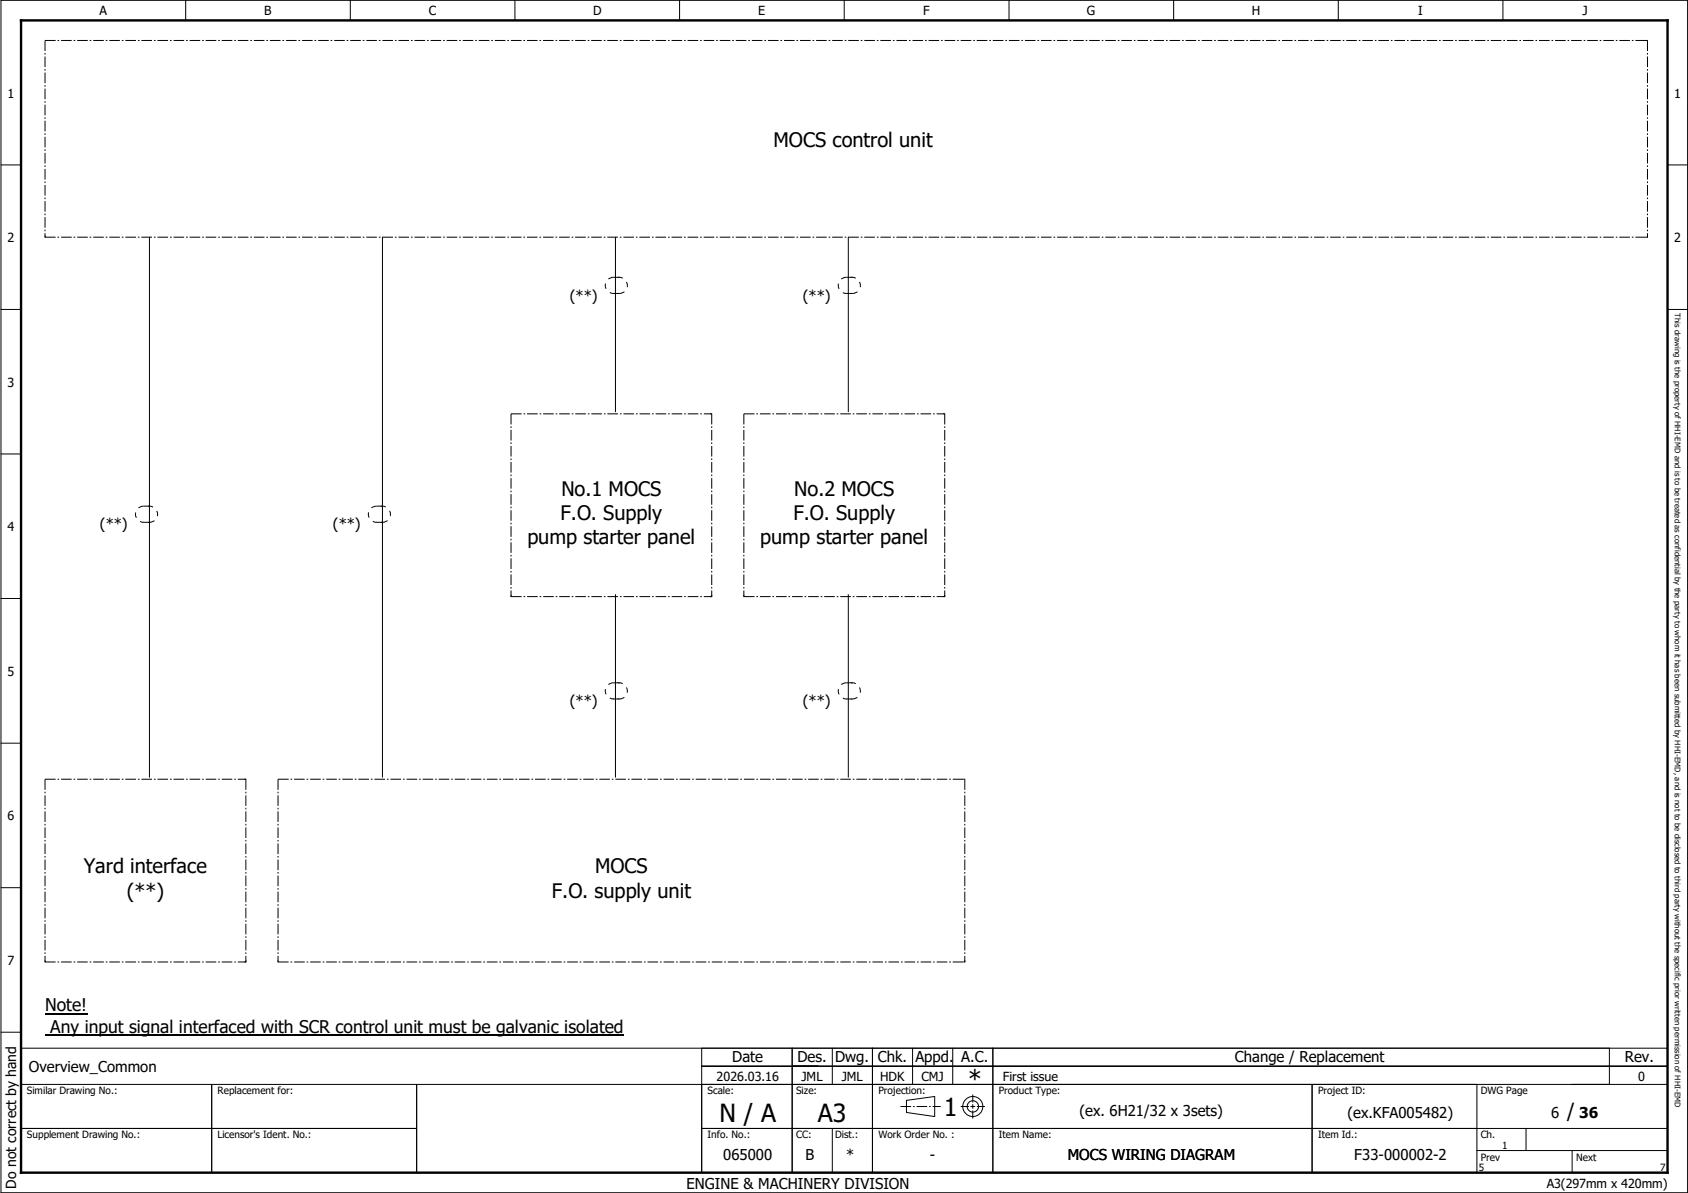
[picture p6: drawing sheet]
<svg xmlns="http://www.w3.org/2000/svg" width="420mm" height="297mm" viewBox="0 0 420 297" stroke-linecap="round" stroke-linejoin="round" font-family="sans-serif">
<defs><g id="words">
<g font-size="6.2">
<text x="240.9" y="270.9">*</text>
<text x="179.1" y="279.4">N / A</text>
<text x="203.6" y="279.4">A3</text>
<text x="234.9" y="278">1</text>
</g>
<g font-size="5">
<text x="192.6" y="36.5">MOCS control unit</text>
<text x="139.7" y="123.5">No.1 MOCS</text>
<text x="197.7" y="123.5">No.2 MOCS</text>
<text x="139.5" y="129.5">F.O. Supply</text>
<text x="197.5" y="129.5">F.O. Supply</text>
<text x="131.3" y="135.5">pump starter panel</text>
<text x="189.2" y="135.5">pump starter panel</text>
<text x="20.9" y="217.5">Yard interface</text>
<text x="148.1" y="217.5">MOCS</text>
<text x="31.6" y="223.5">(**)</text>
<text x="137.4" y="223.5">F.O. supply unit</text>
<text x="390.1" y="278.5">/</text>
</g>
<g font-size="4.3">
<text x="11.2" y="251.8">Note!</text>
<text x="12.5" y="257.1">Any input signal interfaced with SCR control unit must be galvanic isolated</text>
</g>
<g font-size="3.7">
<text x="141.8" y="74.8">(**)</text>
<text x="199.8" y="74.8">(**)</text>
<text x="24.9" y="131.8">(**)</text>
<text x="82.9" y="131.8">(**)</text>
<text x="141.8" y="175.8">(**)</text>
<text x="199.8" y="175.8">(**)</text>
<text x="7.2" y="267">Overview_Common</text>
<text x="182.3" y="264.5">Date</text>
<text x="198.5" y="264.5">Des. Dwg. Chk. Appd. A.C.</text>
<text x="307.4" y="264.5">Change / Replacement</text>
<text x="404.4" y="264.5">Rev.</text>
<text x="268.7" y="278">(ex. 6H21/32 x 3sets)</text>
<text x="335.4" y="278.5">(ex.KFA005482)</text>
<text x="386.1" y="278.5">6</text>
<text x="393.1" y="278.5">36</text>
<text x="180" y="288.9">065000</text>
<text x="200.5" y="288.9">B</text>
<text x="210.6" y="288.9">*</text>
<text x="231.5" y="288.9">-</text>
<text x="265.8" y="288.9">MOCS WIRING DIAGRAM</text>
<text x="337.1" y="288.9">F33-000002-2</text>
<text x="170.9" y="296">ENGINE &amp; MACHINERY DIVISION</text>
</g>
<text font-size="3.5" x="4" y="296" transform="rotate(-90 4 296)">Do not correct by hand</text>
<g font-size="3.1">
<text x="24.8" y="3.8">A</text>
<text x="65.8" y="3.8">B</text>
<text x="106.8" y="3.8">C</text>
<text x="147.6" y="3.8">D</text>
<text x="188.8" y="3.8">E</text>
<text x="229.8" y="3.8">F</text>
<text x="270.5" y="3.8">G</text>
<text x="311.6" y="3.8">H</text>
<text x="353" y="3.8">I</text>
<text x="393.9" y="3.8">J</text>
<text x="1.9" y="24.3">1</text>
<text x="416.7" y="24.3">1</text>
<text x="1.9" y="60.3">2</text>
<text x="416.7" y="60.3">2</text>
<text x="1.9" y="96.3">3</text>
<text x="1.9" y="132.2">4</text>
<text x="1.9" y="168.2">5</text>
<text x="1.9" y="204.2">6</text>
<text x="1.9" y="240.2">7</text>
<text x="178.4" y="269.2">2026.03.16</text>
<text x="199.5" y="269.2">JML</text>
<text x="209.5" y="269.2">JML</text>
<text x="219.1" y="269.2">HDK</text>
<text x="229.4" y="269.2">CMJ</text>
<text x="249.6" y="269.2">First issue</text>
<text x="407.7" y="269.2">0</text>
<text x="385" y="295.7">A3(297mm x 420mm)</text>
</g>
<g font-size="2.5">
<text x="6.7" y="272.5">Similar Drawing No.:</text>
<text x="54.2" y="272.5">Replacement for:</text>
<text x="176.1" y="272.5">Scale:</text>
<text x="198.2" y="272.5">Size:</text>
<text x="218.6" y="272.5">Projection:</text>
<text x="248.6" y="272.5">Product Type:</text>
<text x="328.1" y="272.5">Project ID:</text>
<text x="368.6" y="272.5">DWG Page</text>
<text x="6.7" y="283.5">Supplement Drawing No.:</text>
<text x="54.2" y="283.5">Licensor's Ident. No.:</text>
<text x="176.1" y="283.5">Info. No.:</text>
<text x="198.2" y="283.5">CC:</text>
<text x="207.9" y="283.5">Dist.:</text>
<text x="218.6" y="283.5">Work Order No. :</text>
<text x="248.6" y="283.5">Item Name:</text>
<text x="328.1" y="283.5">Item Id.:</text>
<text x="368.6" y="283.5">Ch.</text>
<text x="373.9" y="286">1</text>
<text x="368.1" y="291.5">5</text>
<text x="368.6" y="289">Prev</text>
<text x="392.3" y="289">Next</text>
<text x="413.2" y="291.5">7</text>
</g>
<text font-size="1.9" x="416.9" y="78" transform="rotate(90 416.9 78)">This drawing is the property of HHI-EMD and is to be treated as confidential by the party to whom it has been submitted by HHI-EMD, and is not to be disclosed to third party without the specific prior written permission of HHI-EMD</text>
</g></defs>
<path d="M297.3 0l-297.1 297.1M.2 226.9l99.2 70.1M.1 286.9l10.2 10.2" fill="none" stroke="#fff" stroke-width=".25"/>
<g fill="none" stroke="#000" stroke-width=".25">
<path d="M.2 .1h419.9v296.9h-419.9zM46.2 .1v5M87.2 .1v5M128.2 .1v5M169.2 .1v5M210.1 .1v5M251.2 .1v5M292.1 .1v5M333.1 .1v5M374.1 .1v5M.2 41.1h5M37.2 59.1v134.4"/>
<path d="M95.2 59.1v134.4M153.2 59.1v43.4M211.1 59.1v43.4M415.1 41.1h5M.2 77h5M415.1 77h5M.2 113h5M.2 149h5M153.2 148v45.5M211.1 148v45.5M.2 185h5M.2 221h5"/>
<path d="M.2 257h5M5.2 261h409.9M52.7 270v22M103.7 270v22M174.7 261v31M174.7 265.5h240.4M197.2 261v31M207.2 261v9M217.2 261v31M225.6 274l7.1-1v5l-7.1-1zM227.1 261v9M237.1 261v9"/>
<path d="M241.6 275.5h1M242.1 275v1M247.1 261v31M326.6 270v22M367.6 270v22h-362.4v-22h409.9M400.6 261v9M5.2 281h98.5M174.7 281h240.4M207.2 281v11M367.6 286.5h47.5M379.8 281v5.5M391.3 286.5v5.5"/>
<circle cx="242.1" cy="275.5" r="2.49"/>
<circle cx="242.2" cy="275.5" r="1.42"/>
</g>
<path d="M5.2 5.1h409.9v286.9h-409.9z" fill="none" stroke="#000" stroke-width=".6"/>
<g fill="none" stroke="#000" stroke-width=".25" stroke-dasharray="2.6 .5 .4 .5" stroke-linecap="butt">
<path d="M11.2 10.1h398.9M11.2 10.1v49M410.1 10.1v49M11.2 59.1h398.9M127.2 103h50M127.2 103v45.5M177.2 103v45.5M185.2 103h50M185.2 103v45.5M235.2 103v45.5M127.2 148.5h50M185.2 148.5h50"/>
<path d="M11.2 194h50M11.2 194v45.5M61.2 194v45.5M69.2 194h170.9M69.2 194v45.5M240.1 194v45.5M11.2 239.5h50M69.2 239.5h170.9M224.1 275.5h10M239.1 275.5h2.1M242.1 276.5v2M242.1 272.5v2"/>
<path d="M243.2 275.5h1.9"/>
</g>
<g fill="#000">
<path d="M409.7 9.9l.5 .2-.5 .1zM11.1 58.7h.2v.4h-.2zM409.7 58.9l.5 .2-.5 .1zM409.9 58.7h.3l-.1 .5zM152.6 72.9l.2 .2-.1 .1zM153.8 72.9l.5 .2-.5 .1zM153.8 68.9l.5 .1v.2h-.5zM154.1 69l.1 .2zM210.6 72.9l.2 .1-.2 .2zM211.8 72.9l.5 .2-.5 .1zM211.8 68.9l.4 .1v.2h-.4zM212.1 69l.1 .2z"/>
<path d="M176.8 102.9l.5 .1-.5 .2zM234.8 102.9l.5 .1-.5 .2zM35.7 129.9l.1 .1-.1 .2zM36.9 129.9l.4 .1v.1l-.4 .1zM36.9 125.9h.4v.3h-.4zM37.1 125.9h.2v.3h-.2zM93.6 129.9l.2 .2-.2 .1zM94.8 129.9l.5 .1-.5 .2zM94.8 125.9h.5v.3h-.5zM95.1 125.9h.1v.3zM127.1 148.2h.2l-.1 .5zM176.8 148.4l.5 .1-.5 .2z"/>
<path d="M177 148.2h.3l-.1 .5zM185 148.2h.3l-.1 .5zM234.8 148.4l.5 .1-.5 .2zM235 148.2h.3l-.1 .5zM152.6 173.9l.2 .2-.2 .1zM153.8 173.9l.5 .1-.5 .2zM153.8 169.9h.5v.2h-.5zM154.1 169.9h.1v.2zM210.6 173.9l.2 .1-.2 .2zM211.8 173.9l.5 .1-.5 .2zM211.8 169.9h.4v.2h-.4zM212.1 169.9h.1v.2z"/>
<path d="M60.8 193.9l.5 .1-.5 .1zM239.8 193.9l.5 .1-.5 .1zM11.1 239.1h.2v.5h-.2zM60.8 239.4l.5 .1-.5 .1zM61.1 239.1h.2v.5l-.2-.1zM69.1 239.1h.2v.5l-.2-.1zM239.8 239.4l.5 .1-.5 .1zM240 239.1h.3l-.1 .5-.2-.1zM234 275.4l.2 .1zM241 275.4l.2 .1zM242.1 278.3v.3zM242.1 274.3v.2z"/>
<path d="M245 275.4l.2 .1z"/>
</g>
<path d="M11.2 252.4h10.5M11.2 257.6h144" fill="none" stroke="#000" stroke-width=".3"/>
<g fill="none" stroke="#000" stroke-width=".25" stroke-dasharray="1.3 1.3" stroke-linecap="butt">
<path d="M152.7 73.1h1.5M152.7 69h1.5M152.7 69a2.01 2.01 0 0 0-2 2.1 2.01 2.01 0 0 0 2 2M154.2 73.1a2.01 2.01 0 0 0 2-2 2.01 2.01 0 0 0-2-2.1M210.6 73.1h1.6M210.6 69h1.6M210.6 69a2.01 2.01 0 0 0-2 2.1 2.01 2.01 0 0 0 2 2M212.2 73.1a2.01 2.01 0 0 0 2-2 2.01 2.01 0 0 0-2-2.1M35.7 130h1.5M35.7 126h1.5M35.7 126a2.01 2.01 0 0 0-2 2 2.01 2.01 0 0 0 2 2M37.2 130a2.01 2.01 0 0 0 2-2 2.01 2.01 0 0 0-2-2"/>
<path d="M93.7 130h1.5M93.7 126h1.5M93.7 126a2.01 2.01 0 0 0-2 2 2.01 2.01 0 0 0 2 2M95.2 130a2.01 2.01 0 0 0 2-2 2.01 2.01 0 0 0-2-2M152.7 174h1.5M152.7 170h1.5M152.7 170a2.01 2.01 0 0 0-2 2 2.01 2.01 0 0 0 2 2M154.2 174a2.01 2.01 0 0 0 2-2 2.01 2.01 0 0 0-2-2M210.6 174h1.6M210.6 170h1.6M210.6 170a2.01 2.01 0 0 0-2 2 2.01 2.01 0 0 0 2 2M212.2 174a2.01 2.01 0 0 0 2-2 2.01 2.01 0 0 0-2-2"/>
</g>
<use href="#words"/>
</svg>
